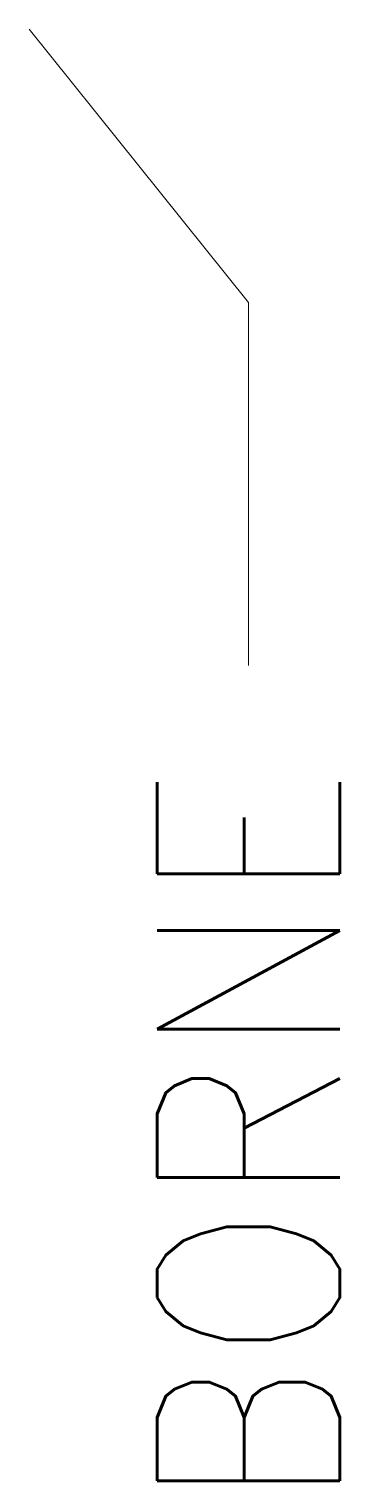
# Model space of a CAD drawing. Extents: x 98.18 to 99.88, y 218.81 to 226.74.
import ezdxf
from ezdxf.enums import TextEntityAlignment as Align

# ---------------------------------------------------------------- set-up
doc = ezdxf.new("R2010")
doc.units = 0
doc.header["$MEASUREMENT"] = 0
doc.layers.get('0').update_dxf_attribs({"linetype": 'CONTINUOUS'})
doc.styles.add('ROMANS', font='romans')

msp = doc.modelspace()

# ---------------------------------------------------------------- linework, layer by layer
at = {"color": 2, "lineweight": 9}
msp.add_lwpolyline([(98.1811, 226.7426), (99.3811, 225.2483), (99.3811, 223.2646)], dxfattribs=at)

# ---------------------------------------------------------------- texts
at = {"color": 7, "lineweight": -3, "style": 'ROMANS', "width": 0.9}
msp.add_attdef('BORNE', text='', height=1, rotation=90, dxfattribs=at).set_placement((99.3811, 222.7042), align=Align.MIDDLE_RIGHT)

doc.saveas('drawing.dxf')
